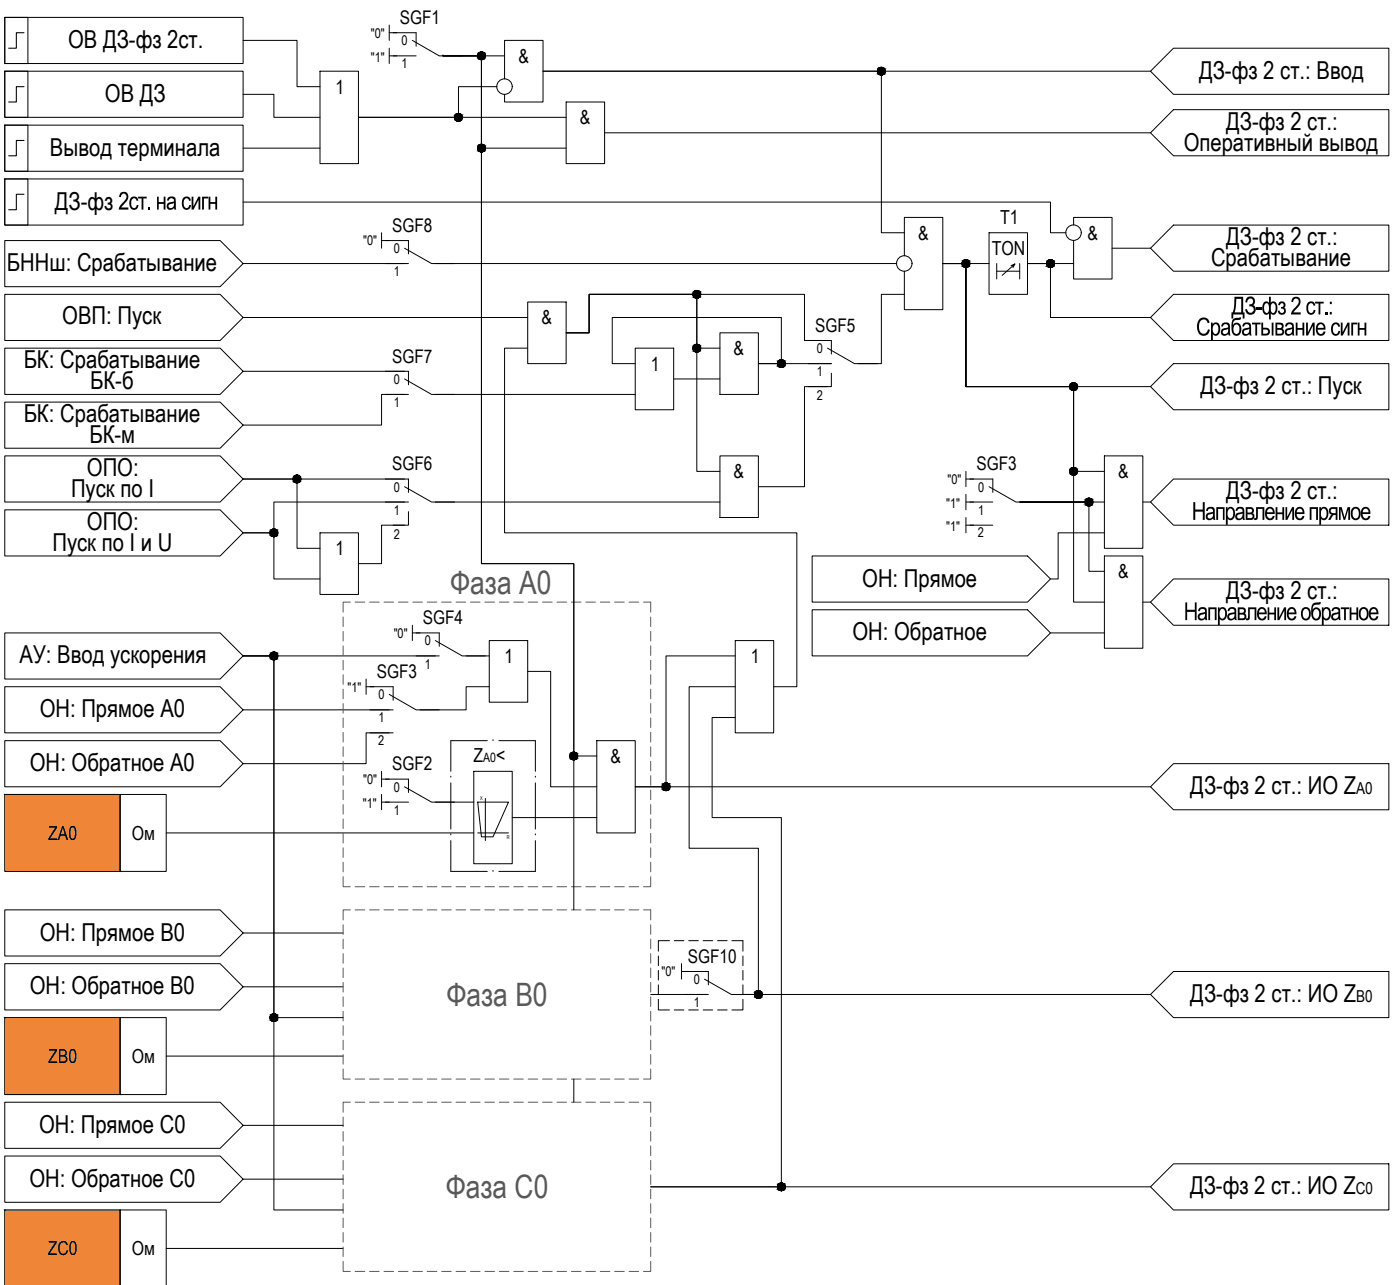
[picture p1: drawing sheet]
<svg xmlns="http://www.w3.org/2000/svg" width="395mm" height="362mm" viewBox="0 0 395 362" stroke-linecap="round" stroke-linejoin="round" font-family="sans-serif">
<defs><g id="words">
<g font-size="9.1" fill="#58595b">
<text x="126.9" y="167.4">Фаза А0</text>
<text x="125.8" y="283.4">Фаза В0</text>
<text x="125.6" y="337.6">Фаза С0</text>
</g>
<g font-size="7">
<text x="19.2" y="13.5">ОВ ДЗ-фз 2ст.</text>
<text x="338" y="22.2">ДЗ-фз 2 ст.: Ввод</text>
<text x="29.6" y="28.7">ОВ ДЗ</text>
<text x="345.6" y="36.6">ДЗ-фз 2 ст.:</text>
<text x="14" y="43.8">Вывод терминала</text>
<text x="333.7" y="42.5">Оперативный вывод</text>
<text x="15.4" y="59">ДЗ-фз</text>
<text x="32.5" y="59">2ст</text>
<text x="41.2" y="59">.на сигн</text>
<text x="345.6" y="69.1">ДЗ-фз 2 ст.:</text>
<text x="1.9" y="76.4">БННш: Срабатывание</text>
<text x="341.4" y="75">Срабатывание</text>
<text x="347.1" y="88.6">ДЗ-фз 2ст.:</text>
<text x="17.6" y="91.2">ОВП: Пуск</text>
<text x="337.1" y="94.5">Срабатывание сигн</text>
<text x="6.7" y="103.8">БК: Срабатывание</text>
<text x="25.4" y="109.7">БК-б</text>
<text x="338.4" y="111.1">ДЗ-фз 2 ст.: Пуск</text>
<text x="6.7" y="119">БК: Срабатывание</text>
<text x="25.2" y="124.8">БК-м</text>
<text x="24.5" y="134.1">ОПО:</text>
<text x="20" y="139.9">Пуск по I</text>
<text x="345.6" y="140.7">ДЗ-фз 2 ст.:</text>
<text x="24.5" y="149.3">ОПО:</text>
<text x="335.9" y="146.5">Направление прямое</text>
<text x="14.8" y="155.1">Пуск по I и U</text>
<text x="243.1" y="165.3">ОН: Прямое</text>
<text x="345.6" y="168.8">ДЗ-фз 2 ст.:</text>
<text x="333.7" y="174.7">Направление обратное</text>
<text x="240.3" y="180.4">ОН: Обратное</text>
<text x="5.5" y="186.9">АУ: Ввод ускорения</text>
<text x="11.2" y="202.1">ОН: Прямое A0</text>
<text x="8.4" y="217.3">ОН: Обратное A0</text>
<text x="335.5" y="223.8">ДЗ-фз 2 ст.: ИО Z</text>
<text x="11.2" y="265">ОН: Прямое B0</text>
<text x="8.4" y="280.2">ОН: Обратное B0</text>
<text x="335.5" y="282.3">ДЗ-фз 2 ст.: ИО Z</text>
<text x="11" y="319.1">ОН: Прямое C0</text>
<text x="8.3" y="334.3">ОН: Обратное C0</text>
<text x="335.4" y="336.5">ДЗ-фз 2 ст.: ИО Z</text>
</g>
<g font-size="5.5">
<text x="146.1" y="17.7">&amp;</text>
<text x="94.6" y="26.4">1</text>
<text x="163.4" y="35">&amp;</text>
<text x="281.9" y="63.2">T1</text>
<text x="258.8" y="67.5">&amp;</text>
<text x="279.6" y="71.9">TON</text>
<text x="306.5" y="67.5">&amp;</text>
<text x="152.6" y="91.3">&amp;</text>
<text x="206.8" y="100">&amp;</text>
<text x="183.4" y="104.4">1</text>
<text x="206.8" y="134.7">&amp;</text>
<text x="315.2" y="134.7">&amp;</text>
<text x="94.6" y="156.4">1</text>
<text x="315.2" y="162.9">&amp;</text>
<text x="142.2" y="186.8">1</text>
<text x="211.6" y="186.8">1</text>
<text x="133.5" y="214.7">Z &lt;</text>
<text x="172.1" y="214.9">&amp;</text>
<text x="13.6" y="236.6">ZA0</text>
<text x="37.1" y="236.6">Ом</text>
<text x="13.6" y="299.4">ZB0</text>
<text x="37.1" y="299.5">Ом</text>
<text x="13.5" y="353.6">ZC0</text>
<text x="37.1" y="353.6">Ом</text>
</g>
<g font-size="5.3">
<text x="112.7" y="6.8">SGF1</text>
<text x="110.6" y="65.3">SGF8</text>
<text x="229.8" y="93.5">SGF5</text>
<text x="110.6" y="102.1">SGF7</text>
<text x="110.6" y="132.5">SGF6</text>
<text x="275.3" y="132.5">SGF3</text>
<text x="119.2" y="175.8">SGF4</text>
<text x="106.2" y="191">SGF3</text>
<text x="110.6" y="217">SGF2</text>
<text x="193.9" y="271.2">SGF10</text>
</g>
<g font-size="4.6">
<text x="382.3" y="223.8">А0</text>
<text x="382.3" y="282.3">B0</text>
<text x="382.2" y="336.5">C0</text>
</g>
<g font-size="3.8">
<text x="104.5" y="10.6">&quot;0&quot;</text>
<text x="104.5" y="17.4">&quot;1&quot;</text>
<text x="113.2" y="12.7">0</text>
<text x="113.2" y="19.3">1</text>
<text x="102.4" y="69.1">&quot;0&quot;</text>
<text x="111" y="71.3">0</text>
<text x="111" y="77.8">1</text>
<text x="230.2" y="99.4">0</text>
<text x="230.2" y="106">1</text>
<text x="111" y="108.1">0</text>
<text x="230.2" y="112.7">2</text>
<text x="111" y="114.6">1</text>
<text x="267.1" y="136.3">&quot;0&quot;</text>
<text x="111" y="138.5">0</text>
<text x="266.7" y="143.1">&quot;1&quot;</text>
<text x="275.7" y="138.5">0</text>
<text x="111" y="145">1</text>
<text x="266.7" y="149.6">&quot;1&quot;</text>
<text x="275.7" y="145">1</text>
<text x="111" y="151.8">2</text>
<text x="275.6" y="151.4">2</text>
<text x="111" y="179.7">&quot;0&quot;</text>
<text x="119.7" y="181.8">0</text>
<text x="119.7" y="188.3">1</text>
<text x="98" y="194.8">&quot;1&quot;</text>
<text x="106.7" y="197">0</text>
<text x="106.7" y="203.5">1</text>
<text x="106.6" y="209.9">2</text>
<text x="102.4" y="220.8">&quot;0&quot;</text>
<text x="102.3" y="227.6">&quot;1&quot;</text>
<text x="111" y="223">0</text>
<text x="111" y="229.5">1</text>
<text x="186.5" y="275">&quot;0&quot;</text>
<text x="195.6" y="277.2">0</text>
<text x="195.6" y="283.7">1</text>
</g>
<text font-size="3.6" x="136.2" y="214.7">А0</text>
<g font-size="1.5">
<text x="135.4" y="225.4">X</text>
<text x="142.9" y="236.3">R</text>
</g>
</g></defs>
<!-- layer: 0 -->
<g fill="none" stroke="#000" stroke-width=".28">
<path d="M109.7 7.1v4.3M109.7 13.6v4.3M109.7 15.7h2.2M109.7 9.2h2.2M124.9 15.7h.1M124.9 15.7h10.8v26h23.9M124.9 15.7h17.3M101 33.1h58.6M159.6 28.7h10.8v17.4h-10.8zM170.4 37.4h153.9M324.3 20.1l6.5-6.5h60.7v13h-60.7zM324.3 20.1h-171.2h95.3v45.5h6.5"/>
<path d="M330.8 30.9h60.7v13h-60.7l-6.5-6.5zM1.3 50.4h6.6v13h-6.6zM1.3 50.4h67.2v13h-67.2zM1.3 67.8h60.8l6.4 6.4-6.4 6.6h-60.8zM68.5 74.2h45.5M107.6 65.6v4.3M107.6 67.8h2.1M254.9 72.1v-10.9h10.9v26h-10.9v-10.8M278.8 65.6h10.8v17.3h-10.8zM281 74.2v4.4M281 76.4h6.4M285 74.8l1.1-.4-3.6 3.2"/>
<path d="M286.1 74.4l-.6 1M287.4 74.2v4.4M302.6 74.2h-13h6.5v15.2h28.2M302.6 63.4v-2.2h10.9v17.4h-10.9v-10.8M313.5 69.9h10.8M330.8 63.4h60.7v13h-60.7l-6.5-6.5zM1.3 82.9h60.8l6.4 6.5-6.4 6.5h-60.8zM1.3 98.1h60.8l6.4 6.5-6.4 6.5h-60.8zM68.5 89.4h80.2M148.7 98.1h-6.5v52h82.4v43.4h-6.5M202.9 93.8h10.9v17.3h-10.9zM202.9 98.1h-6.5v-15.2h-30.3v10.9h-6.5h6.5v-10.9h30.3v49.9h6.5"/>
<path d="M254.9 82.9h-6.5v19.5h-6.5M330.8 82.9h60.7v13h-60.7l-6.5-6.5zM1.3 113.3h60.8l6.4 6.5-6.4 6.5h-60.8zM114 111.1h-6.4v8.7h-39.1M234.3 105.1v3.8h-6.5M330.8 102.4h60.7v13h-60.7l-6.5-6.5zM1.3 128.4h60.8l6.4 6.6-6.4 6.4h-60.8zM68.5 135h15.2v19.5h6.5M202.9 128.4h10.9v17.4h-10.9zM311.3 132.8h-8.7v-23.9h-30.3v-34.7h-6.5h6.5v34.7h30.3v60.7h8.7M1.3 143.6h60.8l6.4 6.5-6.4 6.5h-60.8zM68.5 150.1h8.7v13h13"/>
<path d="M114 147.9h-6.4v10.9h-6.6M114 141.4h-36.8v8.7h-8.7M115.1 144.1v3.8h-4.3M116.2 176.1v4.4M116.2 178.3h2.2M1.3 193.5h60.8l6.4 6.5-6.4 6.5h-60.8zM68.5 200h41.2M103.2 191.3v4.3M103.2 193.5h2.2M122.7 184.8h-54.2l-6.4-6.5h-60.8v13h60.8l6.4-6.5h8.7v101.9h19.5M131.4 184.8h6.5M137.9 180.5h10.8v17.3h-10.8z"/>
<path d="M137.9 193.5h-6.5v6.5h-13M148.7 189.1h6.5v32.5h13M207.3 184.8h-19.6v36.8h-8.6h145.2M207.3 180.5h10.8v26h-10.8zM1.3 208.7h60.8l6.4 6.4-6.4 6.5h-60.8zM104.3 206.5h6.5M107.6 217.3v4.3M107.6 219.5h2.1M109.7 206.5h-6.5v8.6h-34.7M133.6 217.3h10.8v26h-10.8zM168.2 208.7h10.9v25.9h-10.9zM330.8 215.1h60.7v13h-60.7l-6.5-6.5z"/>
<path d="M1.3 223.8h32.6v21.7h-32.6zM33.9 223.8h13v21.7h-13zM46.9 234.6h86.7M107.6 223.8v4.3M107.6 226h2.1M122.7 226h10.9M144.4 230.3h23.8M1.3 256.3h60.8l6.4 6.5-6.4 6.5h-60.8zM1.3 271.5h60.8l6.4 6.5-6.4 6.5h-60.8zM68.5 262.8h28.2M68.5 278h28.2M1.3 286.7h32.6v21.6h-32.6z"/>
<path d="M33.9 286.7h13v21.6h-13zM46.9 297.5h49.8M324.3 280.2l6.5-6.5h60.7v13h-60.7zM1.3 310.5h60.8l6.4 6.5-6.4 6.5h-60.8zM1.3 325.7h60.8l6.4 6.5-6.4 6.5h-60.8zM324.3 334.3l6.5-6.4h60.7v13h-60.7z"/>
<circle cx="135.7" cy="15.7" r="1.08"/>
<circle cx="248.4" cy="20" r="1.08"/>
<circle cx="135.7" cy="41.7" r="1.08"/>
<circle cx="254.9" cy="74.2" r="2.18"/>
<circle cx="272.3" cy="74.2" r="1.08"/>
<circle cx="296.1" cy="74.2" r="1.08"/>
<circle cx="302.6" cy="65.5" r="2.18"/>
<circle cx="196.4" cy="98.1" r="1.08"/>
<circle cx="220.2" cy="102.4" r="1.08"/>
<circle cx="302.6" cy="108.9" r="1.08"/>
<circle cx="83.7" cy="134.9" r="1.08"/>
<circle cx="77.2" cy="150.1" r="1.08"/>
<circle cx="77.2" cy="184.8" r="1.08"/>
<circle cx="187.7" cy="221.6" r="1.08"/>
<circle cx="213.8" cy="280.1" r="1.08"/>
<circle cx="220.2" cy="334.3" r="1.08"/>
</g>
<g fill="#ef8637" stroke="#ef8637" stroke-width=".28">
<path d="M1.3 223.8l32.6 21.7v-21.7zM1.3 223.8l32.6 21.7h-32.6z"/>
<path d="M1.3 286.7l32.6 21.6v-21.6zM1.3 286.7l32.6 21.6h-32.6z"/>
</g>
<g fill="#000" stroke="#000" stroke-width=".28">
<path d="M135.5 16.8h.5zM135.6 14.6h.2zM248.3 19h.3zM248.2 21.1h.5zM135.5 42.8h.5zM135.6 40.7h.2zM272 75.3h.5zM272.1 73.2h.3zM295.9 75.3h.5zM296 73.2h.2zM196.2 99.1h.5zM196.2 97h.3z"/>
<path d="M220 103.5h.5zM220.1 101.3h.3zM302.4 110h.5zM302.5 107.9h.3zM83.5 136h.5zM83.6 133.8h.2zM77 151.2h.5zM77 149h.3zM77 185.8h.5zM77 183.7h.3zM187.5 222.7h.5zM187.6 220.5h.3z"/>
<path d="M213.6 279.1h.3zM213.5 281.2h.5zM220 335.4h.5zM220.1 333.3h.3z"/>
<path d="M135.5 16.8h.3zM135.6 16.8h.2z"/>
<path d="M135.6 14.6l.4 .1zM135.5 14.7h.5z"/>
<path d="M135.5 14.7h.5zM135.4 14.7h.6z"/>
<path d="M135.4 14.7h.8zM135.3 14.7h.9z"/>
<path d="M135.4 16.8h.6zM135.4 16.8h.6z"/>
<path d="M135.3 14.7l1 .1zM135.2 14.8h1.1z"/>
<path d="M135.3 16.7h.9zM135.3 16.7l.7 .1z"/>
<path d="M135.2 14.8l1.1 .1zM135.1 14.9h1.2z"/>
<path d="M135.2 16.7h1.1zM135.2 16.7h1z"/>
<path d="M135.1 14.9h1.3zM135 14.9h1.4z"/>
<path d="M135.1 16.6h1.2zM135.1 16.6l1.2 .1z"/>
<path d="M135 14.9l1.5 .1zM135 14.9l1.5 .1z"/>
<path d="M135 16.5h1.4zM135 16.5l1.3 .1z"/>
<path d="M134.9 15l1.7 .1zM134.9 15.1h1.7z"/>
<path d="M134.9 16.5h1.6zM134.9 16.5h1.5z"/>
<path d="M134.9 15.1h1.7zM134.9 15.1h1.7z"/>
<path d="M134.9 16.4h1.7zM134.9 16.4l1.6 .1z"/>
<path d="M134.8 15.1l1.9 .1zM134.8 15.1l1.9 .1z"/>
<path d="M134.8 16.3h1.8zM134.8 16.3l1.8 .1z"/>
<path d="M134.8 15.2l1.9 .1zM134.8 15.2l1.9 .1z"/>
<path d="M134.8 16.2h1.9zM134.8 16.2l1.8 .1z"/>
<path d="M134.7 15.3l2.1 .1zM134.7 15.3l2.1 .1z"/>
<path d="M134.7 16.1h2zM134.7 16.1l2 .1z"/>
<path d="M134.7 15.4l2.1 .1zM134.7 15.4l2.1 .1z"/>
<path d="M134.7 16h2.1zM134.7 16l2 .1z"/>
<path d="M134.7 15.5l2.1 .1zM134.7 15.5l2.1 .1z"/>
<path d="M134.7 15.6l2.1 .1zM134.7 15.6l2.1 .1z"/>
<path d="M134.7 15.7l2.1 .1zM134.7 15.7l2.1 .1z"/>
<path d="M134.7 15.8l2.1 .2zM134.7 15.8l2.1 .2z"/>
<path d="M134.7 16h2.1zM134.7 16h2.1z"/>
<path d="M248.3 19h.4zM248.2 19h.5z"/>
<path d="M248.2 19h.6zM248.1 19h.7z"/>
<path d="M248.1 19l.8 .1zM248 19.1h.9z"/>
<path d="M248 19.1h1zM247.9 19.1h1.1z"/>
<path d="M247.9 19.1l1.2 .1zM247.8 19.2h1.3z"/>
<path d="M247.8 19.2l1.3 .1zM247.8 19.2l1.3 .1z"/>
<path d="M247.7 19.3h1.5zM247.6 19.3h1.6z"/>
<path d="M247.6 19.3l1.7 .1zM247.6 19.3l1.7 .1z"/>
<path d="M247.6 19.4l1.7 .1zM247.6 19.4l1.7 .1z"/>
<path d="M247.5 19.5h1.9zM247.5 19.5h1.9z"/>
<path d="M247.5 19.5l2 .2zM247.5 19.5l2 .2z"/>
<path d="M247.4 19.7l2.1 .1zM247.4 19.7l2.1 .1z"/>
<path d="M247.4 19.8h2.1zM247.4 19.8h2.1z"/>
<path d="M247.4 19.8l2.1 .2zM247.4 19.8l2.1 .2z"/>
<path d="M247.3 20l2.2 .1zM247.3 20l2.2 .1z"/>
<path d="M248.2 21.1h.4zM248.3 21.1h.3z"/>
<path d="M248.1 21.1h.7zM248.1 21.1h.6z"/>
<path d="M248 21h.9zM248 21l.8 .1z"/>
<path d="M247.9 21h1.1zM247.9 21h1z"/>
<path d="M247.8 20.9h1.3zM247.8 20.9l1.2 .1z"/>
<path d="M247.7 20.9h1.4zM247.7 20.9h1.4z"/>
<path d="M247.6 20.8h1.6zM247.6 20.8l1.5 .1z"/>
<path d="M247.6 20.7h1.7zM247.6 20.7l1.6 .1z"/>
<path d="M247.5 20.7h1.8zM247.5 20.7h1.8z"/>
<path d="M247.5 20.6h1.9zM247.5 20.6l1.8 .1z"/>
<path d="M247.4 20.4l2.1 .1zM247.4 20.4l2.1 .1z"/>
<path d="M247.4 20.5h2.1zM247.4 20.5l2 .1z"/>
<path d="M247.3 20.1l2.2 .1zM247.3 20.1l2.2 .1z"/>
<path d="M247.3 20.2l2.2 .1zM247.3 20.2l2.2 .1z"/>
<path d="M247.4 20.3h2.1zM247.4 20.3l2.1 .1z"/>
<path d="M135.5 42.8h.3zM135.6 42.8h.2z"/>
<path d="M135.6 40.7h.4zM135.5 40.7h.5z"/>
<path d="M135.5 40.7h.5zM135.4 40.7h.6z"/>
<path d="M135.4 40.7l.8 .1zM135.3 40.8h.9z"/>
<path d="M135.4 42.7h.6zM135.4 42.7l.6 .1z"/>
<path d="M135.3 40.8h1zM135.2 40.8h1.1z"/>
<path d="M135.3 42.7h.9zM135.3 42.7h.7z"/>
<path d="M135.2 40.8h1.1zM135.1 40.8h1.2z"/>
<path d="M135.2 42.7h1.1zM135.2 42.7h1z"/>
<path d="M135.1 40.8l1.3 .1zM135.1 40.8l1.3 .1z"/>
<path d="M135.1 42.6h1.2zM135.1 42.6l1.2 .1z"/>
<path d="M135 40.9l1.5 .1zM134.9 41h1.6z"/>
<path d="M135 42.5h1.4zM135 42.5l1.3 .1z"/>
<path d="M134.9 41l1.7 .1zM134.9 41.1h1.7z"/>
<path d="M134.9 42.5h1.6zM134.9 42.5h1.5z"/>
<path d="M134.9 41.1h1.7zM134.9 41.1h1.7z"/>
<path d="M134.9 42.4h1.7zM134.9 42.4l1.6 .1z"/>
<path d="M134.8 41.1l1.9 .1zM134.8 41.1l1.9 .1z"/>
<path d="M134.8 42.3h1.8zM134.8 42.3l1.8 .1z"/>
<path d="M134.8 41.2l1.9 .2zM134.8 41.2l1.9 .2z"/>
<path d="M134.8 42.2h1.9zM134.8 42.2l1.8 .1z"/>
<path d="M134.7 41.4h2.1zM134.7 41.4h2.1z"/>
<path d="M134.7 42.2h2zM134.7 42.2h2z"/>
<path d="M134.7 41.4l2.1 .1zM134.7 41.4l2.1 .1z"/>
<path d="M134.7 42h2.1zM134.7 42l2 .2z"/>
<path d="M134.7 41.5l2.1 .1zM134.7 41.5l2.1 .1z"/>
<path d="M134.7 41.6l2.1 .1zM134.7 41.6l2.1 .1z"/>
<path d="M134.7 41.7l2.1 .2zM134.7 41.7l2.1 .2z"/>
<path d="M134.7 41.9h2.1zM134.7 41.9h2.1z"/>
<path d="M134.7 41.9h2.1zM134.7 41.9l2.1 .1z"/>
<path d="M272 75.3h.4zM272.1 75.3h.3z"/>
<path d="M272.1 73.2h.4zM272 73.2h.5z"/>
<path d="M272 73.2h.6zM271.9 73.2h.7z"/>
<path d="M271.9 73.2l.8 .1zM271.9 73.3h.8z"/>
<path d="M271.9 75.3h.7zM271.9 75.3h.6z"/>
<path d="M271.9 73.3h.9zM271.7 73.3h1.1z"/>
<path d="M271.9 75.2h.8zM271.9 75.2l.7 .1z"/>
<path d="M271.7 73.3l1.2 .1zM271.6 73.4h1.3z"/>
<path d="M271.7 75.2h1.1zM271.7 75.2h1z"/>
<path d="M271.6 73.4h1.4zM271.6 73.4h1.4z"/>
<path d="M271.6 75.1h1.3zM271.6 75.1l1.2 .1z"/>
<path d="M271.6 73.4l1.5 .1zM271.5 73.5h1.6z"/>
<path d="M271.6 75.1h1.4zM271.6 75.1h1.3z"/>
<path d="M271.5 73.5l1.6 .1zM271.5 73.5l1.6 .1z"/>
<path d="M271.5 75h1.6zM271.5 75l1.5 .1z"/>
<path d="M271.4 73.6l1.8 .1zM271.4 73.6l1.8 .1z"/>
<path d="M271.4 74.9h1.7zM271.4 74.9l1.7 .1z"/>
<path d="M271.4 73.7h1.9zM271.4 73.7h1.9z"/>
<path d="M271.4 74.8h1.8zM271.4 74.8l1.7 .1z"/>
<path d="M271.3 73.7l2 .2zM271.3 73.7l2 .2z"/>
<path d="M271.3 74.8h2zM271.3 74.8h1.9z"/>
<path d="M271.3 73.9h2zM271.3 73.9h2z"/>
<path d="M271.2 73.9l2.1 .1zM271.2 73.9l2.1 .1z"/>
<path d="M271.2 74.5l2.1 .2zM271.2 74.5l2.1 .2z"/>
<path d="M271.3 74.7h2zM271.3 74.7l2 .1z"/>
<path d="M271.2 74l2.1 .2zM271.2 74l2.1 .2z"/>
<path d="M271.2 74.2h2.2zM271.2 74.2h2.2z"/>
<path d="M271.2 74.4l2.1 .1zM271.2 74.4l2.1 .1z"/>
<path d="M271.2 74.5h2.1zM271.2 74.5h2.1z"/>
<path d="M271.2 74.2h2.2zM271.2 74.2l2.1 .2z"/>
<path d="M295.9 75.3h.3zM296 75.3h.2z"/>
<path d="M296 73.2h.4zM295.9 73.2h.5z"/>
<path d="M295.9 73.2h.6zM295.8 73.2h.7z"/>
<path d="M295.8 73.2l.8 .1zM295.7 73.3h.9z"/>
<path d="M295.8 75.3h.7zM295.8 75.3h.6z"/>
<path d="M295.7 73.3h1zM295.6 73.3h1.1z"/>
<path d="M295.7 75.2h.9zM295.7 75.2l.8 .1z"/>
<path d="M295.6 73.3l1.1 .1zM295.6 73.3l1.1 .1z"/>
<path d="M295.6 75.2h1.1zM295.6 75.2h1z"/>
<path d="M295.5 73.4h1.3zM295.4 73.4h1.4z"/>
<path d="M295.5 75.1h1.2zM295.5 75.1l1.2 .1z"/>
<path d="M295.4 73.4l1.5 .1zM295.4 73.4l1.5 .1z"/>
<path d="M295.4 75.1h1.4zM295.4 75.1h1.3z"/>
<path d="M295.3 73.5l1.7 .1zM295.3 73.5l1.7 .1z"/>
<path d="M295.3 75h1.6zM295.3 75l1.5 .1z"/>
<path d="M295.3 73.6l1.7 .1zM295.3 73.6l1.7 .1z"/>
<path d="M295.3 74.9h1.7zM295.3 74.9l1.6 .1z"/>
<path d="M295.2 73.7h1.9zM295.2 73.7h1.9z"/>
<path d="M295.2 74.8h1.8zM295.2 74.8l1.8 .1z"/>
<path d="M295.1 73.7l2 .2zM295.1 73.7l2 .2z"/>
<path d="M295.1 74.8h2zM295.1 74.8h1.9z"/>
<path d="M295.1 73.9h2.1zM295.1 73.9h2.1z"/>
<path d="M295.1 74.7h2zM295.1 74.7l2 .1z"/>
<path d="M295.1 73.9l2.1 .1zM295.1 73.9l2.1 .1z"/>
<path d="M295.1 74l2.1 .2zM295.1 74l2.1 .2z"/>
<path d="M295.1 74.5h2.1zM295.1 74.5h2.1z"/>
<path d="M295.1 74.5h2.1zM295.1 74.5l2 .2z"/>
<path d="M295.1 74.2h2.1zM295.1 74.2h2.1z"/>
<path d="M295.1 74.2l2.1 .2zM295.1 74.2l2.1 .2z"/>
<path d="M295.1 74.4h2.1zM295.1 74.4l2.1 .1z"/>
<path d="M196.2 99.1l.3 .1zM196.2 99.2h.3z"/>
<path d="M196.2 97h.5zM196.2 97h.5z"/>
<path d="M196.2 97l.6 .1zM196.1 97.1h.7z"/>
<path d="M196.1 97.1h.8zM196 97.1h.9z"/>
<path d="M196.1 99.1h.7zM196.1 99.1h.6z"/>
<path d="M196 97.1h1zM195.9 97.1h1.1z"/>
<path d="M196 99.1h.9zM196 99.1h.8z"/>
<path d="M195.9 97.1l1.2 .1zM195.9 97.1l1.2 .1z"/>
<path d="M195.9 99.1h1.1zM195.9 99.1h1z"/>
<path d="M195.8 97.2l1.3 .1zM195.7 97.3h1.4z"/>
<path d="M195.8 99h1.3zM195.8 99l1.2 .1z"/>
<path d="M195.7 97.3l1.5 .1zM195.7 97.3l1.5 .1z"/>
<path d="M195.7 98.9h1.4zM195.7 98.9l1.4 .1z"/>
<path d="M195.7 97.4h1.6zM195.7 97.4h1.6z"/>
<path d="M195.7 98.8h1.5zM195.7 98.8l1.4 .1z"/>
<path d="M195.6 97.4l1.7 .1zM195.6 97.4l1.7 .1z"/>
<path d="M195.6 98.8h1.7zM195.6 98.8h1.6z"/>
<path d="M195.5 97.5l1.9 .1zM195.4 97.6h2z"/>
<path d="M195.5 98.7h1.8zM195.5 98.7l1.8 .1z"/>
<path d="M195.4 97.6l2 .1zM195.4 97.6l2 .1z"/>
<path d="M195.4 98.6h2zM195.4 98.6l1.9 .1z"/>
<path d="M195.4 97.7l2 .1zM195.4 97.7l2 .1z"/>
<path d="M195.4 97.8l2.1 .1zM195.4 97.8l2.1 .1z"/>
<path d="M195.4 98.4l2 .1zM195.4 98.4l2 .1z"/>
<path d="M195.4 98.5h2zM195.4 98.5l2 .1z"/>
<path d="M195.4 97.9l2.1 .1zM195.4 97.9l2.1 .1z"/>
<path d="M195.4 98l2.1 .1zM195.4 98l2.1 .1z"/>
<path d="M195.4 98.2l2.1 .1zM195.4 98.2l2.1 .1z"/>
<path d="M195.4 98.3h2.1zM195.4 98.3l2 .1z"/>
<path d="M195.4 98.1h2.1zM195.4 98.1l2.1 .1z"/>
<path d="M220 103.5h.4zM220.1 103.5h.3z"/>
<path d="M220.1 101.3l.4 .1zM220 101.4h.5z"/>
<path d="M220 101.4h.6zM219.9 101.4h.7z"/>
<path d="M219.9 101.4h.8zM219.8 101.4h.9z"/>
<path d="M219.9 103.5h.7zM219.9 103.5h.6z"/>
<path d="M219.8 101.4l1 .1zM219.7 101.5h1.1z"/>
<path d="M219.8 103.4h.9zM219.8 103.4l.8 .1z"/>
<path d="M219.7 101.5h1.2zM219.7 101.5h1.2z"/>
<path d="M219.7 103.4h1.1zM219.7 103.4h1z"/>
<path d="M219.7 101.5l1.3 .1zM219.5 101.6h1.5z"/>
<path d="M219.7 103.3h1.2zM219.7 103.3l1.1 .1z"/>
<path d="M219.5 101.6l1.6 .1zM219.5 101.6l1.6 .1z"/>
<path d="M219.5 103.2h1.5zM219.5 103.2l1.4 .1z"/>
<path d="M219.5 101.7l1.6 .1zM219.5 101.7l1.6 .1z"/>
<path d="M219.5 103.2h1.6zM219.5 103.2h1.5z"/>
<path d="M219.4 101.8h1.8zM219.4 101.8h1.8z"/>
<path d="M219.4 103.1h1.7zM219.4 103.1l1.7 .1z"/>
<path d="M219.4 101.8l1.8 .1zM219.3 101.9h1.9z"/>
<path d="M219.4 103h1.8zM219.4 103l1.7 .1z"/>
<path d="M219.3 101.9l2 .1zM219.3 101.9l2 .1z"/>
<path d="M219.3 102.9h1.9zM219.3 102.9l1.9 .1z"/>
<path d="M219.3 102l2 .1zM219.3 102l2 .1z"/>
<path d="M219.3 102.8h2zM219.3 102.8l1.9 .1z"/>
<path d="M219.2 102.1l2.1 .1zM219.2 102.1l2.1 .1z"/>
<path d="M219.2 102.2l2.2 .1zM219.2 102.2l2.2 .1z"/>
<path d="M219.2 102.6l2.1 .1zM219.2 102.6l2.1 .1z"/>
<path d="M219.2 102.7h2.1zM219.2 102.7l2.1 .1z"/>
<path d="M219.2 102.3l2.2 .1zM219.2 102.3l2.2 .1z"/>
<path d="M219.2 102.4l2.2 .1zM219.2 102.4l2.2 .1z"/>
<path d="M219.2 102.5h2.2zM219.2 102.5l2.1 .1z"/>
<path d="M302.4 110h.4zM302.5 110h.3z"/>
<path d="M302.5 107.9h.4zM302.4 107.9h.5z"/>
<path d="M302.4 107.9h.6zM302.3 107.9h.7z"/>
<path d="M302.3 107.9h.8zM302.2 107.9h.9z"/>
<path d="M302.3 110h.7zM302.3 110h.6z"/>
<path d="M302.2 107.9l.9 .1zM302.1 108h1z"/>
<path d="M302.2 109.9h.9zM302.2 109.9l.8 .1z"/>
<path d="M302.1 108l1.2 .1zM302.1 108l1.2 .1z"/>
<path d="M302.1 109.9h1zM302.1 109.9h1z"/>
<path d="M302 108.1h1.3zM301.9 108.1h1.4z"/>
<path d="M302 109.8h1.3zM302 109.8l1.1 .1z"/>
<path d="M301.9 108.1l1.5 .1zM301.9 108.1l1.5 .1z"/>
<path d="M301.9 109.8h1.4zM301.9 109.8h1.4z"/>
<path d="M301.8 108.2l1.7 .1zM301.8 108.2l1.7 .1z"/>
<path d="M301.8 109.7h1.6zM301.8 109.7l1.5 .1z"/>
<path d="M301.8 108.3l1.7 .1zM301.8 108.3l1.7 .1z"/>
<path d="M301.8 109.6h1.7zM301.8 109.6l1.6 .1z"/>
<path d="M301.7 108.4h1.9zM301.7 108.4h1.9z"/>
<path d="M301.7 109.5h1.8zM301.7 109.5l1.8 .1z"/>
<path d="M301.7 108.4l1.9 .1zM301.7 108.4l1.9 .1z"/>
<path d="M301.7 109.4h1.9zM301.7 109.4l1.8 .1z"/>
<path d="M301.6 108.5l2 .1zM301.6 108.5l2 .1z"/>
<path d="M301.6 108.6l2.1 .1zM301.6 108.6l2.1 .1z"/>
<path d="M301.6 109.3h2zM301.6 109.3h2z"/>
<path d="M301.6 109.3h2zM301.6 109.3l2 .1z"/>
<path d="M301.6 108.7l2.1 .1zM301.6 108.7l2.1 .1z"/>
<path d="M301.5 108.8l2.2 .1zM301.5 108.8l2.2 .1z"/>
<path d="M301.5 108.9l2.2 .1zM301.5 108.9l2.2 .1z"/>
<path d="M301.5 109l2.2 .1zM301.5 109l2.2 .1z"/>
<path d="M301.6 109.1h2.1zM301.6 109.1l2 .2z"/>
<path d="M83.5 136h.3zM83.6 136h.2z"/>
<path d="M83.6 133.8l.4 .1zM83.5 133.9h.5z"/>
<path d="M83.5 133.9h.6zM83.3 133.9h.8z"/>
<path d="M83.3 133.9h.8zM83.3 133.9h.8z"/>
<path d="M83.3 136h.8zM83.3 136h.7z"/>
<path d="M83.3 133.9l.9 .1zM83.3 133.9l.9 .1z"/>
<path d="M83.3 135.9h.8zM83.3 135.9l.8 .1z"/>
<path d="M83.2 134l1.1 .1zM83.1 134.1h1.2z"/>
<path d="M83.2 135.9h1zM83.2 135.9h.9z"/>
<path d="M83.1 134.1h1.3zM83 134.1h1.4z"/>
<path d="M83.1 135.8h1.2zM83.1 135.8l1.1 .1z"/>
<path d="M83 134.1l1.5 .1zM82.9 134.2h1.6z"/>
<path d="M83 135.8h1.4zM83 135.8h1.3z"/>
<path d="M82.9 134.2l1.7 .1zM82.9 134.2l1.7 .1z"/>
<path d="M82.9 135.7h1.6zM82.9 135.7l1.5 .1z"/>
<path d="M82.8 134.3l1.8 .1zM82.8 134.3l1.8 .1z"/>
<path d="M82.8 135.6h1.8zM82.8 135.6l1.7 .1z"/>
<path d="M82.8 134.4h1.9zM82.8 134.4h1.9z"/>
<path d="M82.8 135.5h1.8zM82.8 135.5l1.8 .1z"/>
<path d="M82.8 134.4l1.9 .1zM82.8 134.4l1.9 .1z"/>
<path d="M82.8 135.5h1.9zM82.8 135.5h1.8z"/>
<path d="M82.7 134.5l2 .2zM82.7 134.5l2 .2z"/>
<path d="M82.7 135.3h2zM82.7 135.3l2 .2z"/>
<path d="M82.7 134.7h2.1zM82.7 134.7h2.1z"/>
<path d="M82.7 135.2h2zM82.7 135.2l2 .1z"/>
<path d="M82.7 134.7l2.1 .1zM82.7 134.7l2.1 .1z"/>
<path d="M82.6 134.8l2.2 .2zM82.6 134.8l2.2 .2z"/>
<path d="M82.6 135h2.2zM82.6 135h2.2z"/>
<path d="M82.6 135l2.2 .2zM82.6 135l2.2 .2z"/>
<path d="M82.7 135.2h2.1zM82.7 135.2h2z"/>
<path d="M77 151.2h.3zM77 151.2h.3z"/>
<path d="M77 149h.5zM77 149h.5z"/>
<path d="M77 149l.5 .1zM76.9 149.1h.6z"/>
<path d="M76.9 149.1h.8zM76.8 149.1h.9z"/>
<path d="M76.9 151.1h.6zM76.9 151.1l.6 .1z"/>
<path d="M76.8 149.1l1 .1zM76.7 149.2h1.1z"/>
<path d="M76.8 151.1h.9zM76.8 151.1h.7z"/>
<path d="M76.7 149.2h1.1zM76.6 149.2h1.2z"/>
<path d="M76.7 151h1.1zM76.7 151l1 .1z"/>
<path d="M76.6 149.2l1.3 .1zM76.5 149.3h1.4z"/>
<path d="M76.6 151h1.2zM76.6 151h1.2z"/>
<path d="M76.5 149.3l1.5 .1zM76.5 149.3l1.5 .1z"/>
<path d="M76.5 151h1.4zM76.5 151h1.3z"/>
<path d="M76.4 149.4h1.7zM76.4 149.4h1.7z"/>
<path d="M76.4 150.9h1.6zM76.4 150.9l1.5 .1z"/>
<path d="M76.4 149.4l1.7 .1zM76.4 149.4l1.7 .1z"/>
<path d="M76.4 150.8h1.7zM76.4 150.8l1.6 .1z"/>
<path d="M76.3 149.5l1.9 .1zM76.3 149.5l1.9 .1z"/>
<path d="M76.3 150.7h1.8zM76.3 150.7l1.8 .1z"/>
<path d="M76.2 149.6l2 .1zM76.2 149.6l2 .1z"/>
<path d="M76.2 150.6h2zM76.2 150.6l1.9 .1z"/>
<path d="M76.2 149.7l2 .1zM76.2 149.7l2 .1z"/>
<path d="M76.1 149.8l2.2 .1zM76.1 149.8l2.2 .1z"/>
<path d="M76.1 150.4l2.1 .1zM76.1 150.4l2.1 .1z"/>
<path d="M76.2 150.5h2zM76.2 150.5l2 .1z"/>
<path d="M76.1 149.9l2.2 .1zM76.1 149.9l2.2 .1z"/>
<path d="M76.1 150l2.2 .1zM76.1 150l2.2 .1z"/>
<path d="M76.1 150.2l2.2 .1zM76.1 150.2l2.2 .1z"/>
<path d="M76.1 150.3h2.2zM76.1 150.3l2.1 .1z"/>
<path d="M76.1 150.1h2.2zM76.1 150.1l2.2 .1z"/>
<path d="M77 185.8l.3 .1zM77 185.9h.3z"/>
<path d="M77 183.7l.5 .1zM77 183.8h.5z"/>
<path d="M77 183.8h.5zM76.9 183.8h.6z"/>
<path d="M76.9 183.8h.8zM76.8 183.8h.9z"/>
<path d="M76.9 185.8h.6zM76.9 185.8h.6z"/>
<path d="M76.8 183.8h1zM76.7 183.8h1.1z"/>
<path d="M76.8 185.8h.9zM76.8 185.8h.7z"/>
<path d="M76.7 183.8l1.1 .1zM76.7 183.8l1.1 .1z"/>
<path d="M76.7 185.8h1.1zM76.7 185.8h1z"/>
<path d="M76.6 183.9l1.3 .1zM76.5 184h1.4z"/>
<path d="M76.6 185.7h1.2zM76.6 185.7l1.2 .1z"/>
<path d="M76.5 184l1.5 .1zM76.5 184l1.5 .1z"/>
<path d="M76.5 185.6h1.4zM76.5 185.6l1.3 .1z"/>
<path d="M76.4 184.1h1.7zM76.4 184.1h1.7z"/>
<path d="M76.4 185.5h1.6zM76.4 185.5l1.5 .1z"/>
<path d="M76.4 184.1l1.7 .1zM76.4 184.1l1.7 .1z"/>
<path d="M76.4 185.5h1.7zM76.4 185.5h1.6z"/>
<path d="M76.3 184.2l1.9 .1zM76.3 184.2l1.9 .1z"/>
<path d="M76.3 185.4h1.8zM76.3 185.4l1.8 .1z"/>
<path d="M76.2 184.3l2 .1zM76.2 184.3l2 .1z"/>
<path d="M76.2 185.3h2zM76.2 185.3l1.9 .1z"/>
<path d="M76.2 184.4l2 .1zM76.2 184.4l2 .1z"/>
<path d="M76.1 184.5l2.2 .1zM76.1 184.5l2.2 .1z"/>
<path d="M76.1 185.1l2.1 .1zM76.1 185.1l2.1 .1z"/>
<path d="M76.2 185.2h2zM76.2 185.2l2 .1z"/>
<path d="M76.1 184.6l2.2 .1zM76.1 184.6l2.2 .1z"/>
<path d="M76.1 184.7l2.2 .1zM76.1 184.7l2.2 .1z"/>
<path d="M76.1 184.9l2.2 .1zM76.1 184.9l2.2 .1z"/>
<path d="M76.1 185h2.2zM76.1 185l2.1 .1z"/>
<path d="M76.1 184.8h2.2zM76.1 184.8l2.2 .1z"/>
<path d="M187.5 222.7h.4zM187.6 222.7h.3z"/>
<path d="M187.6 220.5l.4 .1zM187.5 220.6h.5z"/>
<path d="M187.5 220.6h.6zM187.4 220.6h.7z"/>
<path d="M187.4 220.6l.8 .1zM187.3 220.7h.9z"/>
<path d="M187.4 222.7h.7zM187.4 222.7h.6z"/>
<path d="M187.3 220.7h1zM187.2 220.7h1.1z"/>
<path d="M187.3 222.6h.9zM187.3 222.6l.8 .1z"/>
<path d="M187.2 220.7l1.2 .1zM187.2 220.7l1.2 .1z"/>
<path d="M187.2 222.6h1.1zM187.2 222.6h1z"/>
<path d="M187.1 220.8h1.4zM187 220.8h1.5z"/>
<path d="M187.1 222.5h1.3zM187.1 222.5l1.2 .1z"/>
<path d="M187 220.8l1.5 .1zM187 220.8l1.5 .1z"/>
<path d="M187 222.5h1.5zM187 222.5h1.4z"/>
<path d="M187 220.9l1.6 .1zM187 220.9l1.6 .1z"/>
<path d="M187 222.4h1.5zM187 222.4l1.5 .1z"/>
<path d="M186.9 221l1.8 .1zM186.9 221l1.8 .1z"/>
<path d="M186.9 222.3h1.7zM186.9 222.3l1.6 .1z"/>
<path d="M186.8 221.1h1.9zM186.8 221.1h1.9z"/>
<path d="M186.8 222.2h1.9zM186.8 222.2l1.8 .1z"/>
<path d="M186.8 221.1l2 .1zM186.8 221.1l2 .1z"/>
<path d="M186.8 222.2h1.9zM186.8 222.2h1.9z"/>
<path d="M186.8 221.2l2 .2zM186.8 221.2l2 .2z"/>
<path d="M186.8 222h2zM186.8 222l1.9 .2z"/>
<path d="M186.7 221.4h2.1zM186.7 221.4h2.1z"/>
<path d="M186.7 221.4l2.1 .1zM186.7 221.4l2.1 .1z"/>
<path d="M186.7 221.9h2.1zM186.7 221.9h2.1z"/>
<path d="M186.7 221.9h2.1zM186.7 221.9l2.1 .1z"/>
<path d="M186.7 221.5l2.1 .1zM186.7 221.5l2.1 .1z"/>
<path d="M186.7 221.6l2.1 .1zM186.7 221.6l2.1 .1z"/>
<path d="M186.7 221.7h2.1zM186.7 221.7l2.1 .2z"/>
<path d="M213.6 279.1h.4zM213.5 279.1h.5z"/>
<path d="M213.5 279.1h.6zM213.4 279.1h.7z"/>
<path d="M213.4 279.1l.8 .1zM213.3 279.2h.9z"/>
<path d="M213.3 279.2h1zM213.2 279.2h1.1z"/>
<path d="M213.2 279.2l1.2 .1zM213.1 279.3h1.3z"/>
<path d="M213.1 279.3h1.4zM213.1 279.3h1.4z"/>
<path d="M213.1 279.3l1.4 .1zM213.1 279.3l1.4 .1z"/>
<path d="M213 279.4l1.6 .1zM212.9 279.5h1.7z"/>
<path d="M212.9 279.5l1.8 .1zM212.9 279.5l1.8 .1z"/>
<path d="M212.8 279.6l1.9 .1zM212.8 279.6l1.9 .1z"/>
<path d="M212.8 279.7l1.9 .1zM212.8 279.7l1.9 .1z"/>
<path d="M212.8 279.8l2 .1zM212.8 279.8l2 .1z"/>
<path d="M212.7 279.9h2.1zM212.7 279.9h2.1z"/>
<path d="M212.7 279.9l2.1 .2zM212.7 279.9l2.1 .2z"/>
<path d="M213.5 281.2l.4 .1zM213.6 281.3h.3z"/>
<path d="M213.4 281.2h.7zM213.4 281.2h.6z"/>
<path d="M213.3 281.2h.9zM213.3 281.2h.8z"/>
<path d="M213.2 281.1h1.1zM213.2 281.1l1 .1z"/>
<path d="M213.1 281h1.3zM213.1 281l1.2 .1z"/>
<path d="M213.1 281h1.4zM213.1 281h1.3z"/>
<path d="M213 280.9h1.5zM213 280.9l1.5 .1z"/>
<path d="M212.9 280.8h1.7zM212.9 280.8l1.6 .1z"/>
<path d="M212.8 280.7h1.9zM212.8 280.7l1.8 .1z"/>
<path d="M212.8 280.7h1.9zM212.8 280.7h1.9z"/>
<path d="M212.8 280.6h1.9zM212.8 280.6l1.9 .1z"/>
<path d="M212.7 280.4h2.1zM212.7 280.4l2 .2z"/>
<path d="M212.7 280.1l2.1 .1zM212.7 280.1l2.1 .1z"/>
<path d="M212.7 280.2l2.1 .1zM212.7 280.2l2.1 .1z"/>
<path d="M212.7 280.3l2.1 .1zM212.7 280.3l2.1 .1z"/>
<path d="M212.7 280.4h2.1zM212.7 280.4h2.1z"/>
<path d="M220 335.4h.4zM220.1 335.4h.3z"/>
<path d="M220.1 333.3h.4zM220 333.3h.5z"/>
<path d="M220 333.3h.6zM219.9 333.3h.7z"/>
<path d="M219.9 333.3l.8 .1zM219.8 333.4h.9z"/>
<path d="M219.9 335.4h.7zM219.9 335.4h.6z"/>
<path d="M219.8 333.4h1zM219.7 333.4h1.1z"/>
<path d="M219.8 335.4h.9zM219.8 335.4h.8z"/>
<path d="M219.7 333.4l1.2 .1zM219.7 333.5h1.2z"/>
<path d="M219.7 335.3h1.1zM219.7 335.3l1 .1z"/>
<path d="M219.7 333.5h1.3zM219.5 333.5h1.5z"/>
<path d="M219.7 335.2h1.2zM219.7 335.2l1.1 .1z"/>
<path d="M219.5 333.5l1.6 .1zM219.5 333.5l1.6 .1z"/>
<path d="M219.5 335.2h1.5zM219.5 335.2h1.4z"/>
<path d="M219.5 333.6l1.6 .1zM219.4 333.7h1.7z"/>
<path d="M219.5 335.1h1.6zM219.5 335.1l1.5 .1z"/>
<path d="M219.4 333.7h1.8zM219.4 333.7h1.8z"/>
<path d="M219.4 335h1.7zM219.4 335l1.7 .1z"/>
<path d="M219.4 333.7l1.8 .2zM219.4 333.7l1.8 .2h-1.9z"/>
<path d="M219.4 334.9h1.8zM219.4 334.9l1.7 .1z"/>
<path d="M219.3 333.9l2 .1zM219.3 333.9l2 .1z"/>
<path d="M219.3 334.8h1.9zM219.3 334.8l1.9 .1z"/>
<path d="M219.3 334h2zM219.3 334h2z"/>
<path d="M219.3 334.8h2zM219.3 334.8h1.9z"/>
<path d="M219.2 334l2.1 .1zM219.2 334l2.1 .1z"/>
<path d="M219.2 334.1l2.2 .2zM219.2 334.1l2.2 .2z"/>
<path d="M219.2 334.6h2.1zM219.2 334.6h2.1z"/>
<path d="M219.2 334.6h2.1zM219.2 334.6l2.1 .2z"/>
<path d="M219.2 334.3h2.2zM219.2 334.3h2.2z"/>
<path d="M219.2 334.3l2.2 .2zM219.2 334.3l2.2 .2z"/>
<path d="M219.2 334.5h2.2zM219.2 334.5l2.1 .1z"/>
</g>
<g fill="none" stroke="#000" stroke-width=".28">
<path d="M110.8 9.2h6.5v3.8M110.8 15.7h6.5M116.2 11.4l7.6 4.3h6.5M108.6 67.8h6.5v3.7M108.6 74.2h6.5M114 69.9l7.7 4.3h6.4M227.8 95.9h6.5v3.8M233.2 98.1l7.7 4.3h6.4M108.6 104.6h6.5v3.8M108.6 111.1h6.5M114 106.8l7.7 4.3h6.4M227.8 102.4h6.5"/>
<path d="M108.6 135h6.5v3.7M114 137.1l7.7 4.3h6.4M108.6 141.4h6.5M117.3 178.3h6.5v3.8M104.3 193.5h6.5v3.8M104.3 200h6.5M109.7 195.6l7.6 4.4h6.5M117.3 184.8h6.5M122.7 180.5l7.6 4.3h6.5M108.6 219.5h6.5v3.8M127.1 218.9h.1M137.4 208.7h-10.3v8.6"/>
<path d="M139 208.7h.1M140.6 208.7h10.3v8.6M150.9 218.9h.1M108.6 226h6.5M114 221.6l7.7 4.4h6.4M127.1 235.2h.1M127.1 220.5v13M127.1 236.8v8.7h10.3M150.9 235.2h.1M150.9 220.5v13M150.9 236.8v8.7h-10.3M139 245.5h.1"/>
</g>
<!-- layer: TEXT -->
<path d="M375.6 91.2l.6-.4 .9 .1 .5 .5 .1 .6-.5 .1-.2-.5a.91 .91 0 0 0-1.1 0 .91 .91 0 0 0-.2 1.1l.3 1.1a.71 .71 0 0 0 .9 .2 .71 .71 0 0 0 .4-.8l.5 .1-.5 1.1-.9 .2-.7-.3-.5-1.3v-.9zM377.9 90.9h.6v2.7l1.3-2.7h.6v3.6h-.5v-2.7l-1.4 2.7h-.6zM380.9 90.9h1.7v.5h-1.2v3.1h-.5zM382.7 90.9h.5v1.5h1.4v-1.5h.5v3.6h-.5v-1.6h-1.4v1.6h-.5z" fill="#000"/>
<!-- layer: 0 -->
<path d="M6.8 54.7h-2.2v4.4h-2.2" fill="none" stroke="#000" stroke-width=".3"/>
<g fill="none" stroke="#58595b" stroke-width=".28">
<path d="M96.7 173.8v2.7M96.7 177.9v2.7M98.8 169.6h-2.1v2.9M100.1 169.6h2.7M104.2 169.6h2.7M108.2 169.6h2.7M112.3 169.6h2.7M116.4 169.6h2.7M120.4 169.6h2.7M124.5 169.6h2.7M128.6 169.6h2.7M132.6 169.6h2.7"/>
<path d="M136.7 169.6h2.7M140.7 169.6h2.8M144.8 169.6h2.7M148.9 169.6h2.7M152.9 169.6h2.7M157 169.6h2.7M161.1 169.6h2.7M165.1 169.6h2.7M169.2 169.6h2.7M173.3 169.6h2.7M177.3 169.6h2.7M181.4 169.6h2v2.9"/>
<path d="M183.4 173.8v2.7M183.4 177.9v2.7M96.7 181.9v2.7M96.7 186v2.7M96.7 190.1v2.7M96.7 194.1v2.7M96.7 198.2v2.7M183.4 181.9v2.7M183.4 186v2.7M183.4 190.1v2.7M183.4 194.1v2.7M183.4 198.2v2.7"/>
<path d="M96.7 202.3v2.7M96.7 206.3v2.7M96.7 210.4v2.7M96.7 214.5v2.7M96.7 218.5v2.7M183.4 202.3v2.7M183.4 206.3v2.7M183.4 210.4v2.7M183.4 214.5v2.7M183.4 218.5v2.7M96.7 222.6v2.7M96.7 226.6v2.8"/>
<path d="M96.7 230.7v2.7M96.7 234.8v2.7M96.7 238.8v2.7M183.4 222.6v2.7M183.4 226.6v2.8M183.4 230.7v2.7M183.4 234.8v2.7M183.4 238.8v2.7M96.7 247v2.8h2.1M96.7 242.9v2.7M98.8 256.3h-2.1v2.9M100.1 249.8h2.7"/>
<path d="M100.1 256.3h2.7M104.2 249.8h2.7M104.2 256.3h2.7M108.2 249.8h2.7M108.2 256.3h2.7M112.3 249.8h2.7M112.3 256.3h2.7M116.4 249.8h2.7M116.4 256.3h2.7M120.4 249.8h2.7M120.4 256.3h2.7M124.5 249.8h2.7"/>
<path d="M124.5 256.3h2.7M128.6 249.8h2.7M128.6 256.3h2.7M132.6 249.8h2.7M132.6 256.3h2.7M136.7 249.8h2.7M136.7 256.3h2.7M140.7 249.8h2.8M140.7 256.3h2.8M144.8 249.8h2.7M144.8 256.3h2.7M148.9 249.8h2.7"/>
<path d="M148.9 256.3h2.7M152.9 249.8h2.7M152.9 256.3h2.7M157 249.8h2.7M157 256.3h2.7M161.1 249.8h2.7M161.1 256.3h2.7M165.1 249.8h2.7M165.1 256.3h2.7M169.2 249.8h2.7M169.2 256.3h2.7M173.3 249.8h2.7"/>
<path d="M173.3 256.3h2.7M177.3 249.8h2.7M177.3 256.3h2.7M181.4 256.3h2v2.9M183.4 247v2.8h-2M183.4 242.9v2.7M96.7 260.5v2.7M96.7 264.6v2.7M96.7 268.6v2.7M96.7 272.7v2.7M96.7 276.8v2.7M183.4 260.5v2.7"/>
<path d="M183.4 264.6v2.7M183.4 268.6v2.7M183.4 272.7v2.7M183.4 276.8v2.7M96.7 280.8v2.7M96.7 284.9v2.7M96.7 289v2.7M96.7 293v2.7M96.7 297.1v2.7M183.4 280.8v2.7M183.4 284.9v2.7M183.4 289v2.7"/>
<path d="M183.4 293v2.7M183.4 297.1v2.7M96.7 301.2v2.8h2.1M100.1 304h2.7M104.2 304h2.7M108.2 304h2.7M112.3 304h2.7M116.4 304h2.7M120.4 304h2.7M124.5 304h2.7M128.6 304h2.7M132.6 304h2.7"/>
<path d="M136.7 304h2.7M140.7 304h2.8M144.8 304h2.7M148.9 304h2.7M152.9 304h2.7M157 304h2.7M161.1 304h2.7M165.1 304h2.7M169.2 304h2.7M173.3 304h2.7M177.3 304h2.7M183.4 301.2v2.8h-2"/>
</g>
<path d="M1.3 340.9v21.1h31.8l-31.8-21.1h32.6v21.1h-.8z" fill="#ef8637"/>
<path d="M1.3 362v-21.1l31.8 21.1-31.8-21.1h32.6v21.1" fill="none" stroke="#ef8637" stroke-width=".28"/>
<g fill="none" stroke="#000" stroke-width=".28">
<path d="M1.3 4.9h6.6v13h-6.6zM1.3 4.9h67.2v13h-67.2zM68.5 11.4h15.2v13h6.5M1.3 20.1h6.6v13h-6.6zM1.3 20.1h67.2v13h-67.2zM1.3 35.3h6.6v13h-6.6zM1.3 35.3h67.2v13h-67.2zM68.5 26.6h8.7v6.5h13M90.2 20.1h10.8v26h-10.8zM140.1 24.4h-10.9v8.7h-28.2M142.2 22.2v-10.8h10.9v17.3h-10.9v-2.1M68.5 56.9h227.6v8.7h4.4"/>
<path d="M68.5 41.7h21.7M122.7 74.2h130.1M278.8 74.2h-13h6.5v34.7h52M148.7 85.1h10.9v17.3h-10.9zM159.6 93.8h6.5v-10.9h60.7v13h6.4M179.1 98.1h10.8v17.3h-10.8zM68.5 104.6h45.5M122.7 111.1h56.4M179.1 102.4h-6.5v-13h47.7v13h-6.5h20.5M189.9 106.8h13M233.2 108.9h-6.4v28.2h-13M68.5 135h45.5"/>
<path d="M272.3 135h2.1M272.3 132.8v4.3M272.3 139.3v4.3M311.3 128.4h10.8v26.1h-10.8zM90.2 150.1h10.8v17.4h-10.8zM122.7 141.4h80.2M228.9 156.6h60.7l6.5 6.5-6.5 6.5h-60.7zM272.3 141.4h2.1M272.3 147.9h7.6M272.3 145.8v4.3M311.3 156.6h10.8v26h-10.8zM311.3 141.4h-23.9h19.5v19.5h4.4"/>
<path d="M311.3 150.1h-13v13h-2.2M322.1 141.4h2.2M324.3 141.4l6.5-6.4h60.7v12.9h-60.7zM228.9 171.8h60.7l6.5 6.5-6.5 6.5h-60.7zM296.1 178.3h15.2M322.1 169.6h2.2M330.8 163.1h60.7v13h-60.7l-6.5-6.5zM68.5 184.8h8.7v156.1h19.5M207.3 193.5h-13v45.5h19.5v41.2h-4.4M168.2 213h-6.5v-54.2h-26v-143.1h-10.8h10.8v143.1h26v97.5M207.3 202.1h-6.6v28.2h19.6v104h-36.9h140.9M134.7 226h8.6l-4.3 9.7h-3.3z"/>
<path d="M134.7 234.6h8.6M136.8 224.9v11.9M185.6 269.3v2.7M185.6 273.4v2.7M185.6 277.4v2.8M188.7 265h-3.1v3M190.1 265h2.7M192.1 271.5v4.3M192.1 273.7h2.2M194.1 265h2.7M198.2 265h2.7M202.3 265h2.7"/>
<path d="M206.3 265h3.1v3M209.4 269.3v2.7M209.4 273.4v2.7M209.4 277.4v2.8M183.4 280.2h15.2M185.6 281.5v3h3.1M190.1 284.5h2.7M194.1 284.5h2.7M198.2 284.5h2.7M202.3 284.5h2.7M209.4 281.5v3h-3.1M209.4 280.2h114.9"/>
<path d="M68.5 317h28.2M161.7 304v6.5M68.5 332.2h28.2M46.9 351.7h49.8M1.3 362v-21.1h32.6v21.1v-21.1h13v21.1"/>
<circle cx="129.2" cy="33" r="1.08"/>
<circle cx="142.2" cy="24.4" r="2.18"/>
<circle cx="196.4" cy="82.9" r="1.08"/>
<circle cx="302.6" cy="132.8" r="1.08"/>
<circle cx="306.9" cy="141.4" r="1.08"/>
<circle cx="161.7" cy="212.9" r="1.08"/>
<circle cx="77.2" cy="286.7" r="1.08"/>
</g>
<g fill="none" stroke="#58595b" stroke-width=".28">
<path d="M96.7 314.7v2.7M96.7 318.8v2.7M98.8 310.5h-2.1v2.8M100.1 310.5h2.7M104.2 310.5h2.7M108.2 310.5h2.7M112.3 310.5h2.7M116.4 310.5h2.7M120.4 310.5h2.7M124.5 310.5h2.7M128.6 310.5h2.7M132.6 310.5h2.7"/>
<path d="M136.7 310.5h2.7M140.7 310.5h2.8M144.8 310.5h2.7M148.9 310.5h2.7M152.9 310.5h2.7M157 310.5h2.7M161.1 310.5h2.7M165.1 310.5h2.7M169.2 310.5h2.7M173.3 310.5h2.7M177.3 310.5h2.7M181.4 310.5h2v2.8"/>
<path d="M183.4 314.7v2.7M183.4 318.8v2.7M96.7 322.8v2.7M96.7 326.9v2.7M96.7 331v2.7M96.7 335v2.7M96.7 339.1v2.7M183.4 322.8v2.7M183.4 326.9v2.7M183.4 331v2.7M183.4 335v2.7M183.4 339.1v2.7"/>
<path d="M96.7 355.3v2.9h2.1M96.7 343.1v2.8M96.7 347.2v2.7M96.7 351.3v2.7M100.1 358.2h2.7M104.2 358.2h2.7M108.2 358.2h2.7M112.3 358.2h2.7M116.4 358.2h2.7M120.4 358.2h2.7M124.5 358.2h2.7M128.6 358.2h2.7"/>
<path d="M132.6 358.2h2.7M136.7 358.2h2.7M140.7 358.2h2.8M144.8 358.2h2.7M148.9 358.2h2.7M152.9 358.2h2.7M157 358.2h2.7M161.1 358.2h2.7M165.1 358.2h2.7M169.2 358.2h2.7M173.3 358.2h2.7M177.3 358.2h2.7"/>
<path d="M183.4 355.3v2.9h-2M183.4 343.1v2.8M183.4 347.2v2.7M183.4 351.3v2.7"/>
</g>
<g fill="#000" stroke="#000" stroke-width=".28">
<path d="M129 34.1h.5zM129.1 32h.3zM196.2 84h.5zM196.2 81.9h.3zM302.4 133.8h.5zM302.5 131.7h.3zM306.7 142.5h.5zM306.8 140.4h.3zM161.5 214h.5zM161.6 211.9h.3zM77 287.7h.5zM77 285.6h.3z"/>
<path d="M129 34.1l.4 .1zM129.1 34.2h.3z"/>
<path d="M129.1 32h.4zM129 32h.5z"/>
<path d="M129 32h.6zM128.9 32h.7z"/>
<path d="M128.9 32l.8 .1zM128.8 32.1h.9z"/>
<path d="M128.9 34.1h.7zM128.9 34.1h.6z"/>
<path d="M128.8 32.1h.9zM128.7 32.1h1z"/>
<path d="M128.8 34.1h.9zM128.8 34.1h.8z"/>
<path d="M128.7 32.1l1.2 .1zM128.6 32.2h1.3z"/>
<path d="M128.7 34h1zM128.7 34l1 .1z"/>
<path d="M128.6 32.2h1.3zM128.6 32.2h1.3z"/>
<path d="M128.6 33.9h1.3zM128.6 33.9l1.1 .1z"/>
<path d="M128.5 32.2l1.5 .1zM128.5 32.2l1.5 .1z"/>
<path d="M128.5 33.9h1.4zM128.5 33.9h1.4z"/>
<path d="M128.4 32.3l1.7 .1zM128.4 32.3l1.7 .1z"/>
<path d="M128.4 33.8h1.6zM128.4 33.8l1.5 .1z"/>
<path d="M128.4 32.4l1.7 .1zM128.3 32.5h1.8z"/>
<path d="M128.4 33.7h1.7zM128.4 33.7l1.6 .1z"/>
<path d="M128.3 32.5l1.9 .1zM128.3 32.5l1.9 .1z"/>
<path d="M128.3 33.6h1.8zM128.3 33.6l1.8 .1z"/>
<path d="M128.3 32.6l1.9 .1zM128.3 32.6l1.9 .1z"/>
<path d="M128.3 33.6h1.9zM128.3 33.6h1.8z"/>
<path d="M128.2 32.7l2 .1zM128.2 32.7l2 .1z"/>
<path d="M128.2 32.8h2.1zM128.2 32.8h2.1z"/>
<path d="M128.2 33.4l2 .1zM128.2 33.4l2 .1z"/>
<path d="M128.2 33.5h2zM128.2 33.5l2 .1z"/>
<path d="M128.2 32.8l2.1 .2zM128.2 32.8l2.1 .2z"/>
<path d="M128.1 33l2.2 .1zM128.1 33l2.2 .1z"/>
<path d="M128.1 33.1l2.2 .1zM128.1 33.1l2.2 .1z"/>
<path d="M128.1 33.2l2.2 .1zM128.1 33.2l2.2 .1z"/>
<path d="M128.2 33.3h2.1zM128.2 33.3l2 .1z"/>
<path d="M196.2 84h.3zM196.2 84h.3z"/>
<path d="M196.2 81.9h.5zM196.2 81.9h.5z"/>
<path d="M196.2 81.9h.6zM196.1 81.9h.7z"/>
<path d="M196.1 81.9h.8zM196 81.9h.9z"/>
<path d="M196.1 83.9h.7zM196.1 83.9l.6 .1z"/>
<path d="M196 81.9l1 .1zM195.9 82h1.1z"/>
<path d="M196 83.9h.9zM196 83.9h.8z"/>
<path d="M195.9 82h1.2zM195.8 82h1.3z"/>
<path d="M195.9 83.9h1.1zM195.9 83.9h1z"/>
<path d="M195.8 82l1.3 .1zM195.8 82l1.3 .1z"/>
<path d="M195.8 83.8h1.3zM195.8 83.8l1.2 .1z"/>
<path d="M195.7 82.1l1.5 .1zM195.7 82.1l1.5 .1z"/>
<path d="M195.7 83.7h1.4zM195.7 83.7l1.4 .1z"/>
<path d="M195.7 82.2h1.6zM195.7 82.2h1.6z"/>
<path d="M195.7 83.7h1.5zM195.7 83.7h1.4z"/>
<path d="M195.6 82.2l1.7 .1zM195.6 82.2l1.7 .1z"/>
<path d="M195.6 83.6h1.7zM195.6 83.6l1.6 .1z"/>
<path d="M195.5 82.3l1.9 .1zM195.4 82.4h2z"/>
<path d="M195.5 83.5h1.8zM195.5 83.5l1.8 .1z"/>
<path d="M195.4 82.4l2 .1zM195.4 82.4l2 .1z"/>
<path d="M195.4 83.4h2zM195.4 83.4l1.9 .1z"/>
<path d="M195.4 82.5l2 .1zM195.4 82.5l2 .1z"/>
<path d="M195.4 82.6l2.1 .1zM195.4 82.6l2.1 .1z"/>
<path d="M195.4 83.2l2 .1zM195.4 83.2l2 .1z"/>
<path d="M195.4 83.3h2zM195.4 83.3l2 .1z"/>
<path d="M195.4 82.7l2.1 .1zM195.4 82.7l2.1 .1z"/>
<path d="M195.4 82.8l2.1 .1zM195.4 82.8l2.1 .1z"/>
<path d="M195.4 83l2.1 .1zM195.4 83l2.1 .1z"/>
<path d="M195.4 83.1h2.1zM195.4 83.1l2 .1z"/>
<path d="M195.4 82.9h2.1zM195.4 82.9l2.1 .1z"/>
<path d="M302.4 133.8h.4zM302.5 133.8h.3z"/>
<path d="M302.5 131.7h.4zM302.4 131.7h.5z"/>
<path d="M302.4 131.7h.6zM302.3 131.7h.7z"/>
<path d="M302.3 131.7l.8 .1zM302.2 131.8h.9z"/>
<path d="M302.3 133.8h.7zM302.3 133.8h.6z"/>
<path d="M302.2 131.8h.9zM302.1 131.8h1z"/>
<path d="M302.2 133.8h.9zM302.2 133.8h.8z"/>
<path d="M302.1 131.8l1.2 .1zM302 131.9h1.3z"/>
<path d="M302.1 133.7h1zM302.1 133.7l1 .1z"/>
<path d="M302 131.9h1.3zM301.9 131.9h1.4z"/>
<path d="M302 133.6h1.3zM302 133.6l1.1 .1z"/>
<path d="M301.9 131.9l1.5 .1zM301.9 131.9l1.5 .1z"/>
<path d="M301.9 133.6h1.4zM301.9 133.6h1.4z"/>
<path d="M301.8 132l1.7 .1zM301.8 132l1.7 .1z"/>
<path d="M301.8 133.5h1.6zM301.8 133.5l1.5 .1z"/>
<path d="M301.8 132.1l1.7 .1zM301.8 132.1l1.7 .1z"/>
<path d="M301.8 133.4h1.7zM301.8 133.4l1.6 .1z"/>
<path d="M301.7 132.2l1.9 .1zM301.7 132.2l1.9 .1z"/>
<path d="M301.7 133.3h1.8zM301.7 133.3l1.8 .1z"/>
<path d="M301.7 132.3l1.9 .1zM301.7 132.3l1.9 .1z"/>
<path d="M301.7 133.3h1.9zM301.7 133.3h1.8z"/>
<path d="M301.6 132.4l2 .1zM301.6 132.4l2 .1z"/>
<path d="M301.6 132.5l2.1 .1zM301.6 132.5l2.1 .1z"/>
<path d="M301.6 133.1l2 .1zM301.6 133.1l2 .1z"/>
<path d="M301.6 133.2h2zM301.6 133.2l2 .1z"/>
<path d="M301.6 132.6l2.1 .1zM301.6 132.6l2.1 .1z"/>
<path d="M301.5 132.7l2.2 .1zM301.5 132.7l2.2 .1z"/>
<path d="M301.5 132.8l2.2 .1zM301.5 132.8l2.2 .1z"/>
<path d="M301.5 132.9l2.2 .1zM301.5 132.9l2.2 .1z"/>
<path d="M301.6 133h2.1zM301.6 133l2 .1z"/>
<path d="M306.7 142.5h.4zM306.8 142.5h.3z"/>
<path d="M306.8 140.4h.4zM306.7 140.4h.5z"/>
<path d="M306.7 140.4h.6zM306.6 140.4h.7z"/>
<path d="M306.6 140.4l.8 .1zM306.5 140.5h.9z"/>
<path d="M306.6 142.5h.7zM306.6 142.5h.6z"/>
<path d="M306.5 140.5h1zM306.4 140.5h1.1z"/>
<path d="M306.5 142.4h.9zM306.5 142.4l.8 .1z"/>
<path d="M306.4 140.5l1.2 .1zM306.4 140.5l1.2 .1z"/>
<path d="M306.4 142.4h1.1zM306.4 142.4h1z"/>
<path d="M306.4 140.6h1.3zM306.2 140.6h1.5z"/>
<path d="M306.4 142.3h1.2zM306.4 142.3l1.1 .1z"/>
<path d="M306.2 140.6l1.6 .1zM306.2 140.6l1.6 .1z"/>
<path d="M306.2 142.3h1.5zM306.2 142.3h1.4z"/>
<path d="M306.2 140.7l1.6 .1zM306.2 140.7l1.6 .1z"/>
<path d="M306.2 142.2h1.6zM306.2 142.2l1.5 .1z"/>
<path d="M306.1 140.8l1.8 .1zM306.1 140.8l1.8 .1z"/>
<path d="M306.1 142.1h1.7zM306.1 142.1l1.7 .1z"/>
<path d="M306.1 140.9l1.8 .1zM306.1 140.9l1.8 .1z"/>
<path d="M306.1 142h1.8zM306.1 142l1.7 .1z"/>
<path d="M306 141h2zM306 141h2z"/>
<path d="M306 141.9h1.9zM306 141.9l1.9 .1z"/>
<path d="M306 141l2 .1zM306 141l2 .1z"/>
<path d="M306 141.9h2zM306 141.9h1.9z"/>
<path d="M305.9 141.1l2.1 .2zM305.9 141.1l2.1 .2z"/>
<path d="M305.9 141.3h2.1zM305.9 141.3h2.1z"/>
<path d="M305.9 141.6l2.1 .2zM305.9 141.6l2.1 .2z"/>
<path d="M305.9 141.8h2.1zM305.9 141.8l2.1 .1z"/>
<path d="M305.9 141.3l2.1 .1zM305.9 141.3l2.1 .1z"/>
<path d="M305.9 141.4l2.1 .2zM305.9 141.4l2.1 .2z"/>
<path d="M305.9 141.6h2.1zM305.9 141.6h2.1z"/>
<path d="M161.5 214h.4zM161.6 214h.3z"/>
<path d="M161.6 211.9h.4zM161.5 211.9h.5z"/>
<path d="M161.5 211.9l.6 .1zM161.4 212h.7z"/>
<path d="M161.4 212h.8zM161.3 212h.9z"/>
<path d="M161.4 214h.7zM161.4 214h.6z"/>
<path d="M161.3 212h1zM161.2 212h1.1z"/>
<path d="M161.3 213.9h.9zM161.3 213.9l.8 .1z"/>
<path d="M161.2 212l1.2 .1zM161.1 212.1h1.3z"/>
<path d="M161.2 213.9h1.1zM161.2 213.9h1z"/>
<path d="M161.1 212.1l1.3 .1zM161.1 212.1l1.3 .1z"/>
<path d="M161.1 213.9h1.3zM161.1 213.9h1.2z"/>
<path d="M161 212.2h1.5zM160.9 212.2h1.6z"/>
<path d="M161 213.8h1.4zM161 213.8l1.4 .1z"/>
<path d="M160.9 212.2l1.7 .1zM160.9 212.2l1.7 .1z"/>
<path d="M160.9 213.7h1.6zM160.9 213.7l1.5 .1z"/>
<path d="M160.9 212.3l1.7 .1zM160.8 212.4h1.8z"/>
<path d="M160.9 213.6h1.7zM160.9 213.6l1.6 .1z"/>
<path d="M160.8 212.4l1.9 .1zM160.8 212.4l1.9 .1z"/>
<path d="M160.8 213.6h1.8zM160.8 213.6h1.8z"/>
<path d="M160.8 212.5l2 .1zM160.8 212.5l2 .1z"/>
<path d="M160.8 213.5h1.9zM160.8 213.5l1.8 .1z"/>
<path d="M160.7 212.6l2.1 .1zM160.7 212.6l2.1 .1z"/>
<path d="M160.7 212.7l2.1 .1zM160.7 212.7l2.1 .1z"/>
<path d="M160.7 213.3l2.1 .1zM160.7 213.3l2.1 .1z"/>
<path d="M160.7 213.4h2.1zM160.7 213.4l2 .1z"/>
<path d="M160.7 212.8l2.1 .1zM160.7 212.8l2.1 .1z"/>
<path d="M160.6 212.9l2.2 .1zM160.6 212.9l2.2 .1z"/>
<path d="M160.6 213l2.2 .1zM160.6 213l2.2 .1z"/>
<path d="M160.6 213.1l2.2 .1zM160.6 213.1l2.2 .1z"/>
<path d="M160.7 213.2h2.1zM160.7 213.2l2.1 .1z"/>
<path d="M77 287.7h.3zM77 287.7h.3z"/>
<path d="M77 285.6h.5zM77 285.6h.5z"/>
<path d="M77 285.6l.5 .1zM76.9 285.7h.6z"/>
<path d="M76.9 285.7h.8zM76.8 285.7h.9z"/>
<path d="M76.9 287.7h.6zM76.9 287.7h.6z"/>
<path d="M76.8 285.7h1zM76.7 285.7h1.1z"/>
<path d="M76.8 287.6h.9zM76.8 287.6l.7 .1z"/>
<path d="M76.7 285.7l1.1 .1zM76.6 285.8h1.2z"/>
<path d="M76.7 287.6h1.1zM76.7 287.6h1z"/>
<path d="M76.6 285.8l1.3 .1zM76.5 285.9h1.4z"/>
<path d="M76.6 287.6h1.2zM76.6 287.6h1.2z"/>
<path d="M76.5 285.9h1.5zM76.5 285.9h1.5z"/>
<path d="M76.5 287.5h1.4zM76.5 287.5l1.3 .1z"/>
<path d="M76.4 285.9l1.7 .1zM76.4 285.9l1.7 .1z"/>
<path d="M76.4 287.4h1.6zM76.4 287.4l1.5 .1z"/>
<path d="M76.4 286l1.7 .1zM76.4 286l1.7 .1z"/>
<path d="M76.4 287.4h1.7zM76.4 287.4h1.6z"/>
<path d="M76.3 286.1l1.9 .1zM76.3 286.1l1.9 .1z"/>
<path d="M76.3 287.3h1.8zM76.3 287.3l1.8 .1z"/>
<path d="M76.2 286.2h2zM76.2 286.2h2z"/>
<path d="M76.2 287.2h2zM76.2 287.2l1.9 .1z"/>
<path d="M76.2 286.2l2 .2zM76.2 286.2l2 .2z"/>
<path d="M76.1 286.4l2.2 .1zM76.1 286.4l2.2 .1z"/>
<path d="M76.1 287l2.1 .1zM76.1 287l2.1 .1z"/>
<path d="M76.2 287.1h2zM76.2 287.1l2 .1z"/>
<path d="M76.1 286.5h2.2zM76.1 286.5h2.2z"/>
<path d="M76.1 286.5l2.2 .2zM76.1 286.5l2.2 .2z"/>
<path d="M76.1 286.8l2.2 .1zM76.1 286.8l2.2 .1z"/>
<path d="M76.1 286.9h2.2zM76.1 286.9l2.1 .1z"/>
<path d="M76.1 286.7h2.2zM76.1 286.7l2.2 .1z"/>
</g>
<path d="M6.8 9.2h-2.2v4.4h-2.2M6.8 24.4h-2.2v4.3h-2.2M6.8 39.6h-2.2v4.3h-2.2" fill="none" stroke="#000" stroke-width=".3"/>
<path d="M273.4 135h6.5v3.7M278.8 137.1l7.6 4.3h6.5M273.4 141.4h6.5M193.2 273.7h6.5v3.7M198.6 275.8l7.6 4.4h6.5M193.2 280.2h6.5" fill="none" stroke="#000" stroke-width=".28"/>
<!-- layer: TEXT -->
<g fill="#000">
<path d="M58.8 55.4h.5v1.5h1.4v-1.5h.5v3.6h-.5v-1.6h-1.4v1.6h-.5zM377.4 142.9h.8l.8 2.8 .8-2.8h.8v3.6h-.5v-3l-.9 3h-.5l-.8-3.1v3.1h-.5zM377.9 171.1h2.4v.5h-.9v3.1h-.5v-3.1h-1zM380.4 171.1h.5v1.5h1.4v-1.5h.6v3.6h-.6v-1.6h-1.4v1.6h-.5z"/>
<path d="M374.9 143.1l.5-.2h1.6v3.6h-.5v-1.4h-.6l-.9 1.4h-.6l.6-1.2 .4-.3-.4-.1-.4-.7zM375.2 143.5l-.1 .1a.67 .67 0 0 0 .1 .8 .67 .67 0 0 0 .8 .2h.5v-1.2z"/>
<path d="M381.3 143l1.1-.2 .5 .2 .5 .6 .1 1.7-.4 .8-.5 .4h-.8l-.9-.7-.1-1.7zM381.7 143.4l-.4 .8v1l.4 .7 .6 .1 .6-.6v-1.5l-.4-.6z"/>
<path d="M384 143.2l.4-.3 .8-.1 .9 .7 .2 1.3h-2.2l.1 .8 .6 .4 .6-.1 .4-.6 .5 .1-.2 .6-.5 .4-1 .1-.8-.7-.2-1.5zM384.5 143.5l-.4 .8h1.7l-.2-.7-.3-.3z"/>
<path d="M375.7 171.3l1.2-.3 .7 .4 .3 3.3h-.5l-.1-.4-.8 .5-1-.3-.3-.5 .1-.7 .4-.5 .7-.2a.62 .62 0 0 0 .7-.1 .62 .62 0 0 0 .1-.7l-.9-.3-.3 .2-.2 .5-.5-.1zM376 173.3a.69 .69 0 0 0 .4 1 .69 .69 0 0 0 .8-.7l.1-.1a.37 .37 0 0 0-.1-.6 .37 .37 0 0 0-.5 .2z"/>
<path d="M383.4 171.5l.5-.4 .7-.1 .5 .2 .5 .6 .1 1.8-.3 .7-.5 .4h-1l-.7-.7-.2-1.5zM383.9 171.7l-.3 .6-.1 .9 .2 .6 .4 .4a1.17 1.17 0 0 0 1.1-.5 1.17 1.17 0 0 0 0-1.3l-.4-.7-.6-.2z"/>
<path d="M386.2 171.5l.8-.5 .6 .1 .6 .4 .4 1.6h-2.2l.2 .8 .5 .4 .5-.1 .4-.6h.5l-.6 1-.9 .2-.9-.7-.3-1.3zM386.7 171.7l-.3 .8h1.6l-.2-.6a.78 .78 0 0 0-1.1-.2z"/>
</g>
<use href="#words"/>
</svg>
